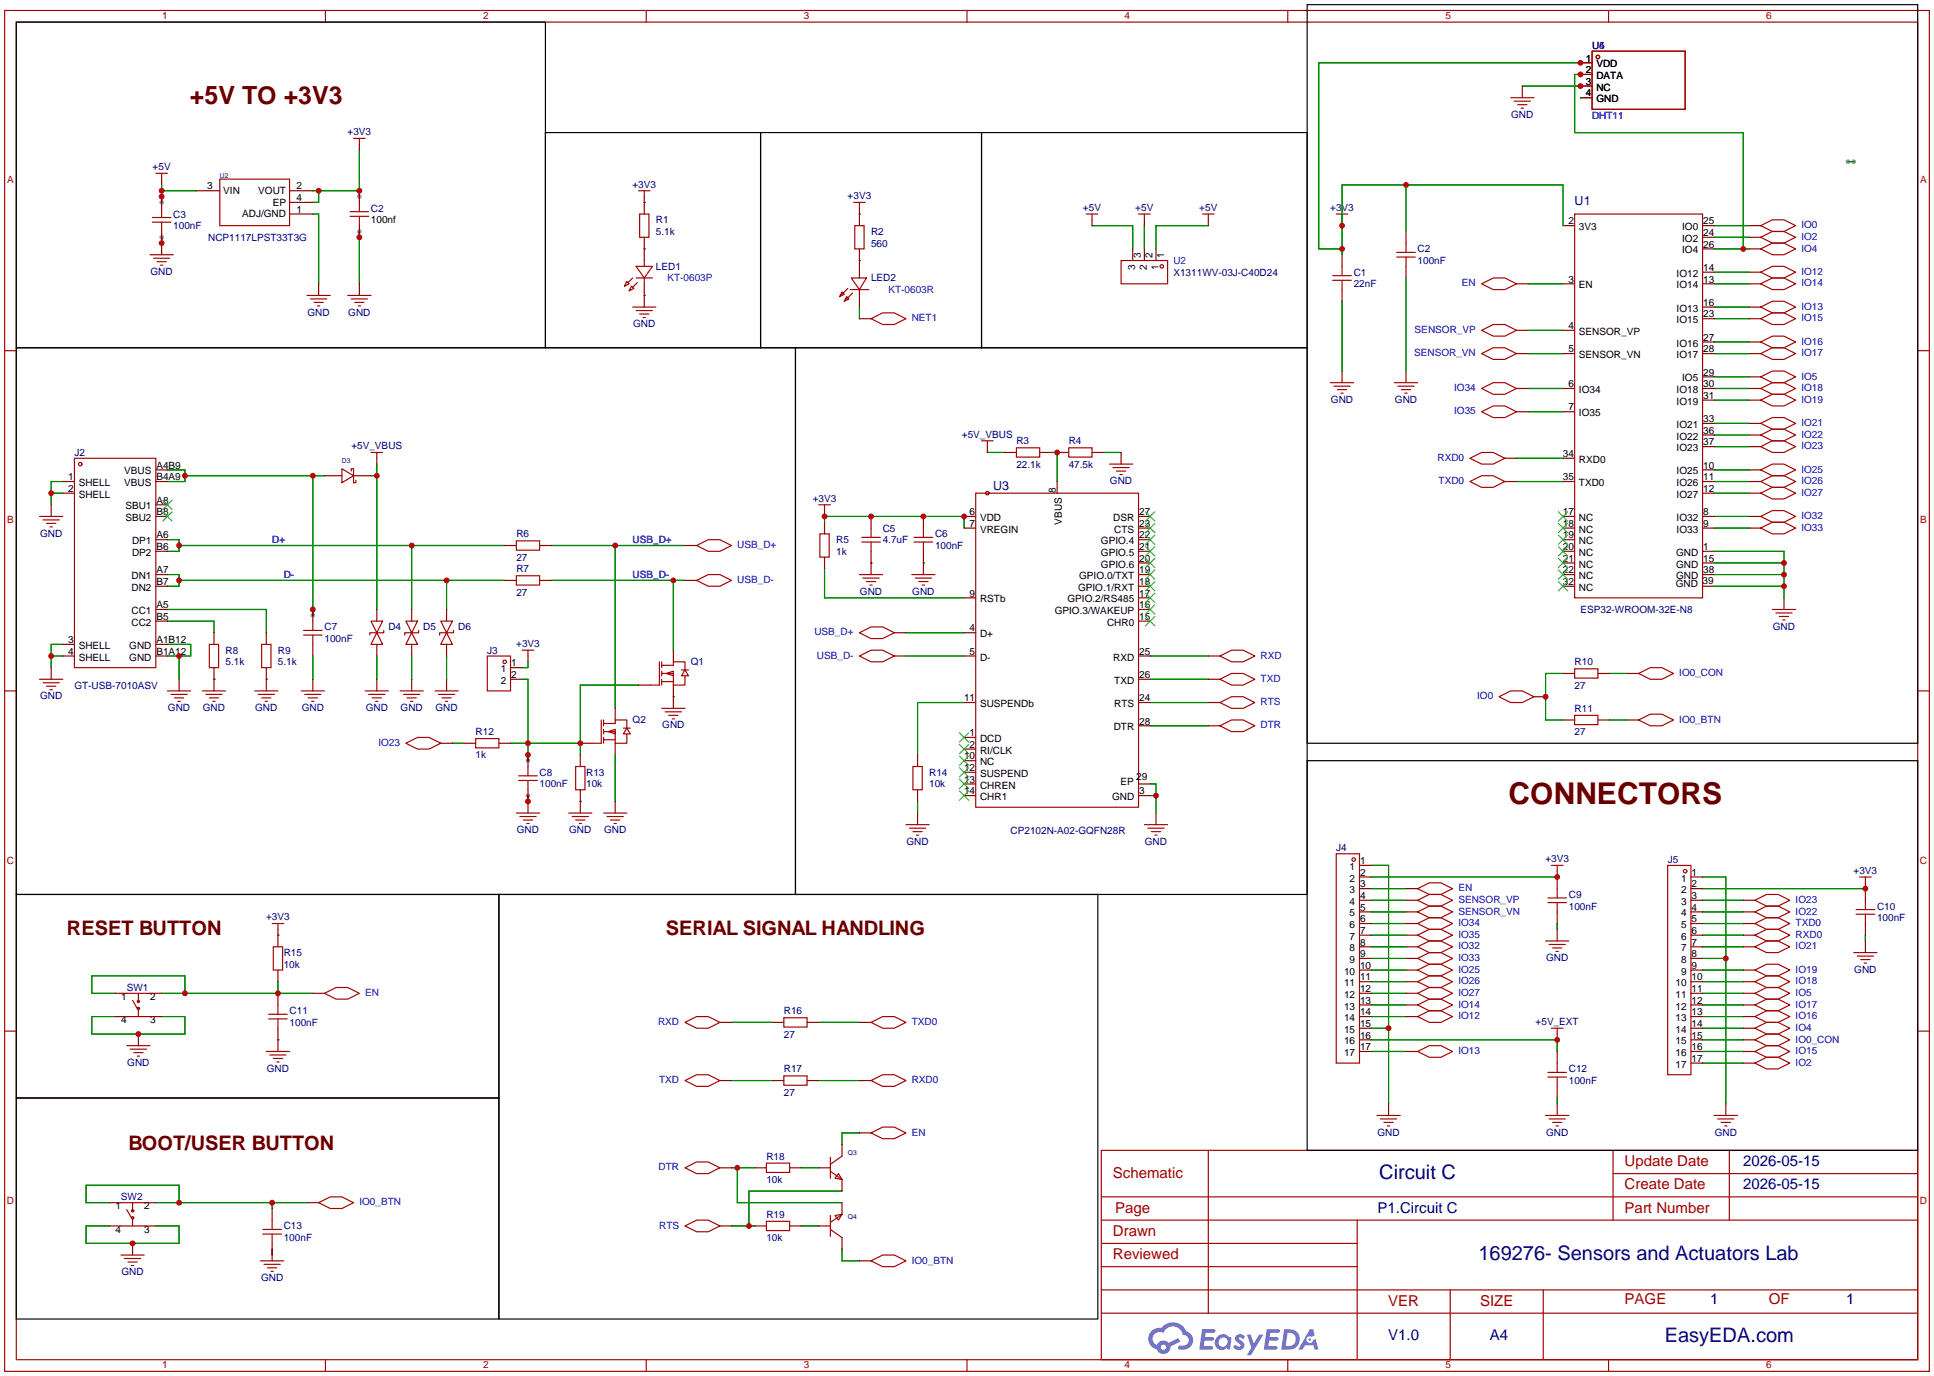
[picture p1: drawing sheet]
<svg xmlns="http://www.w3.org/2000/svg" width="422mm" height="300mm" viewBox="0 0 422 300" stroke-linecap="round" stroke-linejoin="round" font-family="sans-serif">
<defs><g id="words">
<text font-size="6.6" fill="#600" x="329.5" y="175.5">CONNECTORS</text>
<text font-size="5.5" fill="#600" x="41.5" y="22.8">+5V TO +3V3</text>
<g font-size="4.4" fill="#600">
<text x="14.6" y="204.1">RESET BUTTON</text>
<text x="145.5" y="204.1">SERIAL SIGNAL HANDLING</text>
<text x="28.1" y="251.1">BOOT/USER BUTTON</text>
</g>
<g font-size="4.4" fill="#000080">
<text x="301.3" y="257.5">Circuit C</text>
<text x="322.9" y="275.2">169276- Sensors and Actuators Lab</text>
<text x="363.6" y="293">EasyEDA.com</text>
</g>
<g font-size="3.3" fill="#a00000">
<text x="243.1" y="257.2">Schematic</text>
<text x="354.8" y="254.6">Update Date</text>
<text x="354.8" y="259.7">Create Date</text>
<text x="243.1" y="269.9">Drawn</text>
<text x="243.6" y="264.8">Page</text>
<text x="354.8" y="264.8">Part Number</text>
<text x="243.1" y="274.9">Reviewed</text>
<text x="303.2" y="285.1">VER</text>
<text x="323.3" y="285.1">SIZE</text>
<text x="354.8" y="284.8">PAGE</text>
<text x="386.3" y="284.8">OF</text>
</g>
<g font-size="3.3" fill="#000080">
<text x="380.7" y="254.6">2026-05-15</text>
<text x="380.7" y="259.7">2026-05-15</text>
<text x="300.9" y="264.8">P1.Circuit C</text>
<text x="373.5" y="284.8">1</text>
<text x="403.2" y="284.8">1</text>
<text x="303.2" y="292.7">V1.0</text>
<text x="325.4" y="292.7">A4</text>
</g>
<g font-size="2.7" fill="#000080">
<text x="343.9" y="44.8">U1</text>
<text x="216.9" y="107.1">U3</text>
</g>
<g font-size="2.2" fill="#a00000">
<text x="35.4" y="4.1">1</text>
<text x="105.5" y="4.1">2</text>
<text x="175.6" y="4.1">3</text>
<text x="245.6" y="4.1">4</text>
<text x="315.7" y="4.1">5</text>
<text x="385.7" y="4.1">6</text>
<text x="1.6" y="40">A</text>
<text x="419.4" y="40">A</text>
<text x="1.6" y="114.3">B</text>
<text x="419.4" y="114.3">B</text>
<text x="1.5" y="188.6">C</text>
<text x="419.3" y="188.6">C</text>
<text x="1.5" y="262.9">D</text>
<text x="419.3" y="262.9">D</text>
<text x="35.4" y="298.8">1</text>
<text x="105.5" y="298.8">2</text>
<text x="175.6" y="298.8">3</text>
<text x="245.6" y="298.8">4</text>
<text x="315.7" y="298.8">5</text>
<text x="385.7" y="298.8">6</text>
</g>
<g font-size="2.2" fill="#000080">
<text x="347.7" y="10.7">U4</text>
<text x="347.7" y="10.7">U5</text>
<text x="75.9" y="29.5">+3V3</text>
<text x="330.1" y="25.7">GND</text>
<text x="33.3" y="37.2">+5V</text>
<text x="138.1" y="41">+3V3</text>
<text x="37.8" y="47.5">C3</text>
<text x="81" y="46.2">C2</text>
<text x="185.1" y="43.5">+3V3</text>
<text x="236.5" y="46.1">+5V</text>
<text x="248" y="46.1">+5V</text>
<text x="261.9" y="46.1">+5V</text>
<text x="290.5" y="46.1">+3V3</text>
<text x="37.8" y="50">100nF</text>
<text x="45.5" y="52.6">NCP1117LPST33T3G</text>
<text x="143.3" y="48.8">R1</text>
<text x="143.3" y="51.3">5.1k</text>
<text x="190.2" y="51.3">R2</text>
<text x="190.2" y="53.8">560</text>
<text x="143.3" y="58.9">LED1</text>
<text x="309.6" y="55.1">C2</text>
<text x="309.6" y="57.7">100nF</text>
<text x="32.9" y="60">GND</text>
<text x="190.2" y="61.5">LED2</text>
<text x="256.3" y="60.2">X1311WV-03J-C40D24</text>
<text x="295.7" y="60.2">C1</text>
<text x="295.7" y="62.7">22nF</text>
<text x="67.2" y="68.9">GND</text>
<text x="76.1" y="68.9">GND</text>
<text x="138.3" y="71.5">GND</text>
<text x="290.7" y="88">GND</text>
<text x="304.7" y="88">GND</text>
<text x="210.1" y="95.6">+5V_VBUS</text>
<text x="16.3" y="99.6">J2</text>
<text x="76.7" y="98.1">+5V_VBUS</text>
<text x="222" y="97">R3</text>
<text x="233.4" y="97">R4</text>
<text x="222" y="102.1">22.1k</text>
<text x="233.4" y="102.1">47.5k</text>
<text x="242.4" y="105.7">GND</text>
<text x="177.5" y="109.6">+3V3</text>
<text x="8.7" y="117.2">GND</text>
<text x="112.8" y="117.3">R6</text>
<text x="182.6" y="118.6">R5</text>
<text x="192.8" y="116.1">C5</text>
<text x="192.8" y="118.6">4.7uF</text>
<text x="204.2" y="117.3">C6</text>
<text x="204.2" y="119.9">100nF</text>
<text x="112.8" y="122.4">27</text>
<text x="112.8" y="125">R7</text>
<text x="182.6" y="121.2">1k</text>
<text x="112.8" y="130">27</text>
<text x="187.8" y="129.9">GND</text>
<text x="199.2" y="129.9">GND</text>
<text x="70.9" y="137.7">C7</text>
<text x="84.8" y="137.7">D4</text>
<text x="92.5" y="137.7">D5</text>
<text x="100.1" y="137.7">D6</text>
<text x="345.2" y="133.9">ESP32-WROOM-32E-N8</text>
<text x="387.2" y="137.5">GND</text>
<text x="49.3" y="142.7">R8</text>
<text x="60.7" y="142.7">R9</text>
<text x="70.9" y="140.2">100nF</text>
<text x="106.4" y="142.7">J3</text>
<text x="112.7" y="141.3">+3V3</text>
<text x="49.3" y="145.3">5.1k</text>
<text x="60.7" y="145.3">5.1k</text>
<text x="150.9" y="145.3">Q1</text>
<text x="343.9" y="145.3">R10</text>
<text x="8.7" y="152.7">GND</text>
<text x="16.3" y="150.4">GT-USB-7010ASV</text>
<text x="36.7" y="155.3">GND</text>
<text x="44.3" y="155.3">GND</text>
<text x="55.7" y="155.3">GND</text>
<text x="65.9" y="155.3">GND</text>
<text x="79.9" y="155.3">GND</text>
<text x="87.5" y="155.3">GND</text>
<text x="95.1" y="155.3">GND</text>
<text x="343.9" y="150.4">27</text>
<text x="343.9" y="155.4">R11</text>
<text x="103.9" y="160.5">R12</text>
<text x="138.2" y="158">Q2</text>
<text x="144.6" y="159.1">GND</text>
<text x="343.9" y="160.5">27</text>
<text x="103.9" y="165.6">1k</text>
<text x="117.9" y="169.4">C8</text>
<text x="117.9" y="172">100nF</text>
<text x="128" y="169.4">R13</text>
<text x="128" y="172">10k</text>
<text x="202.9" y="169.4">R14</text>
<text x="202.9" y="172">10k</text>
<text x="112.9" y="181.9">GND</text>
<text x="124.3" y="181.9">GND</text>
<text x="131.9" y="181.9">GND</text>
<text x="198" y="184.5">GND</text>
<text x="220.7" y="182.1">CP2102N-A02-GQFN28R</text>
<text x="250" y="184.5">GND</text>
<text x="291.8" y="185.9">J4</text>
<text x="337.5" y="188.3">+3V3</text>
<text x="364.2" y="188.5">J5</text>
<text x="404.8" y="190.8">+3V3</text>
<text x="342.6" y="196.1">C9</text>
<text x="58.1" y="201">+3V3</text>
<text x="342.6" y="198.6">100nF</text>
<text x="410" y="198.6">C10</text>
<text x="410" y="201.2">100nF</text>
<text x="62" y="208.8">R15</text>
<text x="337.7" y="209.9">GND</text>
<text x="62" y="211.3">10k</text>
<text x="405" y="212.4">GND</text>
<text x="27.7" y="216.4">SW1</text>
<text x="63.2" y="221.5">C11</text>
<text x="171.2" y="221.5">R16</text>
<text x="63.2" y="224">100nF</text>
<text x="171.2" y="226.6">27</text>
<text x="335.4" y="223.9">+5V_EXT</text>
<text x="27.8" y="232.7">GND</text>
<text x="58.3" y="234">GND</text>
<text x="171.2" y="234.2">R17</text>
<text x="171.2" y="239.3">27</text>
<text x="342.6" y="234.2">C12</text>
<text x="342.6" y="236.7">100nF</text>
<text x="300.8" y="248">GND</text>
<text x="337.7" y="248">GND</text>
<text x="374.5" y="248">GND</text>
<text x="167.4" y="253.2">R18</text>
<text x="26.4" y="262.1">SW2</text>
<text x="167.4" y="258.3">10k</text>
<text x="62" y="268.5">C13</text>
<text x="167.4" y="265.9">R19</text>
<text x="62" y="271">100nF</text>
<text x="167.4" y="271">10k</text>
<text x="26.5" y="278.5">GND</text>
<text x="57" y="279.7">GND</text>
</g>
<g font-size="2.2">
<text x="346.4" y="13.4">1</text>
<text x="346.4" y="16">2</text>
<text x="348.7" y="14.7">VDD</text>
<text x="348.7" y="17.3">DATA</text>
<text x="346.4" y="18.5">3</text>
<text x="346.4" y="21.1">4</text>
<text x="348.7" y="19.8">NC</text>
<text x="348.7" y="22.3">GND</text>
<text x="45.3" y="41.4">3</text>
<text x="64.8" y="41.4">2</text>
<text x="48.8" y="42.4">VIN</text>
<text x="52.9" y="47.5">ADJ/GND</text>
<text x="56.4" y="42.4">VOUT</text>
<text x="59.6" y="44.9">EP</text>
<text x="64.8" y="46.5">1</text>
<text x="64.8" y="43.9">4</text>
<text x="81" y="48.8">100nf</text>
<text x="342.6" y="49">2</text>
<text x="344.9" y="50.3">3V3</text>
<text x="367.4" y="50.3">IO0</text>
<text x="367.4" y="52.8">IO2</text>
<text x="372" y="49">25</text>
<text x="372" y="51.5">24</text>
<text x="247.9" y="59.1" transform="rotate(-90 247.9 59.1)">3</text>
<text x="249.2" y="56.4" transform="rotate(-90 249.2 56.4)">3</text>
<text x="250.5" y="59.1" transform="rotate(-90 250.5 59.1)">2</text>
<text x="251.7" y="56.4" transform="rotate(-90 251.7 56.4)">2</text>
<text x="253" y="59.1" transform="rotate(-90 253 59.1)">1</text>
<text x="254.3" y="56.4" transform="rotate(-90 254.3 56.4)">1</text>
<text x="367.4" y="55.4">IO4</text>
<text x="372" y="54.1">26</text>
<text x="372" y="59.2">14</text>
<text x="342.6" y="61.7">3</text>
<text x="344.9" y="63">EN</text>
<text x="366.2" y="60.4">IO12</text>
<text x="366.2" y="63">IO14</text>
<text x="372" y="61.7">13</text>
<text x="342.6" y="71.9">4</text>
<text x="366.2" y="70.6">IO15</text>
<text x="366.2" y="68.1">IO13</text>
<text x="372" y="69.3">23</text>
<text x="372" y="66.8">16</text>
<text x="342.6" y="76.9">5</text>
<text x="344.9" y="73.1">SENSOR_VP</text>
<text x="366.2" y="75.7">IO16</text>
<text x="372" y="76.9">28</text>
<text x="372" y="74.4">27</text>
<text x="344.9" y="78.2">SENSOR_VN</text>
<text x="366.2" y="78.2">IO17</text>
<text x="367.4" y="83.3">IO5</text>
<text x="372" y="82">29</text>
<text x="342.6" y="89.6">7</text>
<text x="342.6" y="84.6">6</text>
<text x="344.9" y="85.8">IO34</text>
<text x="366.2" y="88.4">IO19</text>
<text x="366.2" y="85.8">IO18</text>
<text x="372" y="87.1">31</text>
<text x="372" y="84.6">30</text>
<text x="344.9" y="90.9">IO35</text>
<text x="366.2" y="96">IO22</text>
<text x="366.2" y="93.5">IO21</text>
<text x="372" y="94.7">36</text>
<text x="372" y="92.2">33</text>
<text x="341.4" y="99.8">34</text>
<text x="344.9" y="101.1">RXD0</text>
<text x="366.2" y="98.5">IO23</text>
<text x="372" y="97.3">37</text>
<text x="14.9" y="107.4">2</text>
<text x="14.9" y="104.9">1</text>
<text x="17.2" y="106.2">SHELL</text>
<text x="27.1" y="106.2">VBUS</text>
<text x="27.1" y="103.6">VBUS</text>
<text x="34.2" y="104.9">B4A9</text>
<text x="34.2" y="102.3">A4B9</text>
<text x="230.6" y="107.6" transform="rotate(-90 230.6 107.6)">8</text>
<text x="341.4" y="104.9">35</text>
<text x="344.9" y="106.2">TXD0</text>
<text x="366.2" y="106.2">IO26</text>
<text x="366.2" y="103.6">IO25</text>
<text x="372" y="107.4">12</text>
<text x="372" y="104.9">11</text>
<text x="372" y="102.3">10</text>
<text x="17.2" y="108.7">SHELL</text>
<text x="27.4" y="111.2">SBU1</text>
<text x="27.4" y="113.8">SBU2</text>
<text x="34.2" y="110">A8</text>
<text x="34.2" y="112.5">B8</text>
<text x="211.8" y="112.5">6</text>
<text x="214" y="113.8">VDD</text>
<text x="243.1" y="113.8">DSR</text>
<text x="248.8" y="112.5">27</text>
<text x="341.4" y="112.5">17</text>
<text x="344.9" y="113.8">NC</text>
<text x="366.2" y="108.7">IO27</text>
<text x="366.2" y="113.8">IO32</text>
<text x="372" y="112.5">8</text>
<text x="28.8" y="118.9">DP1</text>
<text x="34.2" y="117.6">A6</text>
<text x="211.8" y="115">7</text>
<text x="214" y="116.3">VREGIN</text>
<text x="231.9" y="114.6" transform="rotate(-90 231.9 114.6)">VBUS</text>
<text x="240.4" y="118.9">GPIO.4</text>
<text x="243.4" y="116.3">CTS</text>
<text x="248.8" y="117.6">22</text>
<text x="248.8" y="115">23</text>
<text x="341.4" y="117.6">19</text>
<text x="341.4" y="115">18</text>
<text x="344.9" y="118.9">NC</text>
<text x="344.9" y="116.3">NC</text>
<text x="366.2" y="116.3">IO33</text>
<text x="372" y="115">9</text>
<text x="28.8" y="121.4">DP2</text>
<text x="34.2" y="120.1">B6</text>
<text x="34.2" y="125.2">A7</text>
<text x="240.4" y="123.9">GPIO.6</text>
<text x="240.4" y="121.4">GPIO.5</text>
<text x="248.8" y="125.2">19</text>
<text x="248.8" y="122.7">20</text>
<text x="248.8" y="120.1">21</text>
<text x="341.4" y="125.2">22</text>
<text x="341.4" y="122.7">21</text>
<text x="341.4" y="120.1">20</text>
<text x="344.9" y="123.9">NC</text>
<text x="344.9" y="121.4">NC</text>
<text x="366.1" y="123.9">GND</text>
<text x="366.1" y="121.4">GND</text>
<text x="372" y="125.2">38</text>
<text x="372" y="122.7">15</text>
<text x="372" y="120.1">1</text>
<text x="28.7" y="126.5">DN1</text>
<text x="28.7" y="129">DN2</text>
<text x="34.2" y="127.7">B7</text>
<text x="211.8" y="130.3">9</text>
<text x="214" y="131.6">RSTb</text>
<text x="233.2" y="131.6">GPIO.2/RS485</text>
<text x="235.5" y="129">GPIO.1/RXT</text>
<text x="235.7" y="126.5">GPIO.0/TXT</text>
<text x="248.8" y="130.3">17</text>
<text x="248.8" y="127.7">18</text>
<text x="341.4" y="127.7">32</text>
<text x="344.9" y="129">NC</text>
<text x="344.9" y="126.5">NC</text>
<text x="366" y="128.3">GND</text>
<text x="366.1" y="126.5">GND</text>
<text x="371.9" y="127.5">39</text>
<text x="28.7" y="136.6">CC2</text>
<text x="28.7" y="134.1">CC1</text>
<text x="34.2" y="135.4">B5</text>
<text x="34.2" y="132.8">A5</text>
<text x="211.8" y="137.9">4</text>
<text x="230.4" y="134.1">GPIO.3/WAKEUP</text>
<text x="241.8" y="136.6">CHR0</text>
<text x="248.8" y="135.4">15</text>
<text x="248.8" y="132.8">16</text>
<text x="14.9" y="143">4</text>
<text x="14.9" y="140.4">3</text>
<text x="17.2" y="141.7">SHELL</text>
<text x="28.2" y="141.7">GND</text>
<text x="34.2" y="143">B1A12</text>
<text x="34.2" y="140.4">A1B12</text>
<text x="211.8" y="143">5</text>
<text x="214" y="139.2">D+</text>
<text x="248.8" y="143">25</text>
<text x="17.2" y="144.3">SHELL</text>
<text x="28.2" y="144.3">GND</text>
<text x="109.4" y="146.8">1</text>
<text x="109.4" y="149.3">2</text>
<text x="111.6" y="145.5">1</text>
<text x="111.6" y="148.1">2</text>
<text x="214" y="144.3">D-</text>
<text x="243.1" y="144.3">RXD</text>
<text x="243.4" y="149.3">TXD</text>
<text x="248.8" y="148.1">26</text>
<text x="210.5" y="153.1">11</text>
<text x="214" y="154.4">SUSPENDb</text>
<text x="243.4" y="154.4">RTS</text>
<text x="248.8" y="153.1">24</text>
<text x="211.8" y="160.8">1</text>
<text x="243.2" y="159.5">DTR</text>
<text x="248.8" y="158.2">28</text>
<text x="210.5" y="165.8">10</text>
<text x="211.8" y="163.3">2</text>
<text x="214" y="162">DCD</text>
<text x="214" y="164.6">RI/CLK</text>
<text x="214" y="167.1">NC</text>
<text x="210.5" y="168.4">12</text>
<text x="210.5" y="170.9">13</text>
<text x="210.5" y="173.5">14</text>
<text x="214" y="169.7">SUSPEND</text>
<text x="214" y="172.2">CHREN</text>
<text x="244.8" y="171.4">EP</text>
<text x="248.2" y="170.4">29</text>
<text x="248.8" y="173.5">3</text>
<text x="214" y="174.7">CHR1</text>
<text x="242.9" y="174.7">GND</text>
<text x="294.8" y="190">1</text>
<text x="297.1" y="188.7">1</text>
<text x="297.1" y="191.2">2</text>
<text x="369.4" y="191.2">1</text>
<text x="294.8" y="192.5">2</text>
<text x="294.8" y="195.1">3</text>
<text x="294.8" y="197.6">4</text>
<text x="297.1" y="193.8">3</text>
<text x="297.1" y="196.3">4</text>
<text x="367.2" y="192.5">1</text>
<text x="367.2" y="195.1">2</text>
<text x="367.2" y="197.6">3</text>
<text x="369.4" y="193.8">2</text>
<text x="369.4" y="196.3">3</text>
<text x="294.8" y="200.1">5</text>
<text x="294.8" y="202.7">6</text>
<text x="297.1" y="198.9">5</text>
<text x="297.1" y="201.4">6</text>
<text x="297.1" y="203.9">7</text>
<text x="367.2" y="200.1">4</text>
<text x="367.2" y="202.7">5</text>
<text x="369.4" y="198.9">4</text>
<text x="369.4" y="201.4">5</text>
<text x="369.4" y="203.9">6</text>
<text x="294.8" y="205.2">7</text>
<text x="294.8" y="207.8">8</text>
<text x="297.1" y="206.5">8</text>
<text x="297.1" y="209">9</text>
<text x="367.2" y="205.2">6</text>
<text x="367.2" y="207.8">7</text>
<text x="369.4" y="206.5">7</text>
<text x="369.4" y="209">8</text>
<text x="293.6" y="212.8">10</text>
<text x="293.6" y="215.4">11</text>
<text x="294.8" y="210.3">9</text>
<text x="297.1" y="211.6">10</text>
<text x="297.1" y="214.1">11</text>
<text x="365.9" y="215.4">10</text>
<text x="367.2" y="210.3">8</text>
<text x="367.2" y="212.8">9</text>
<text x="369.4" y="211.6">9</text>
<text x="369.4" y="214.1">10</text>
<text x="26.5" y="218.4">1</text>
<text x="32.8" y="218.4">2</text>
<text x="293.6" y="217.9">12</text>
<text x="293.6" y="220.5">13</text>
<text x="297.1" y="216.6">12</text>
<text x="297.1" y="219.2">13</text>
<text x="297.1" y="221.7">14</text>
<text x="365.9" y="217.9">11</text>
<text x="365.9" y="220.5">12</text>
<text x="369.4" y="216.6">11</text>
<text x="369.4" y="219.2">12</text>
<text x="369.4" y="221.7">13</text>
<text x="26.5" y="223.4">4</text>
<text x="32.8" y="223.4">3</text>
<text x="293.6" y="223">14</text>
<text x="293.6" y="225.5">15</text>
<text x="297.1" y="224.3">15</text>
<text x="297.1" y="226.8">16</text>
<text x="365.9" y="223">13</text>
<text x="365.9" y="225.5">14</text>
<text x="369.4" y="224.3">14</text>
<text x="369.4" y="226.8">15</text>
<text x="293.6" y="228.1">16</text>
<text x="293.6" y="230.6">17</text>
<text x="297.1" y="229.3">17</text>
<text x="365.9" y="228.1">15</text>
<text x="365.9" y="230.6">16</text>
<text x="365.9" y="233.2">17</text>
<text x="369.4" y="229.3">16</text>
<text x="369.4" y="231.9">17</text>
<text x="25.2" y="269.2">4</text>
<text x="25.2" y="264.1">1</text>
<text x="31.5" y="269.2">3</text>
<text x="31.5" y="264.1">2</text>
</g>
<g font-size="2.2" fill="#00f">
<text x="347.7" y="25.9">DHT11</text>
<text x="393.4" y="49.9">IO0</text>
<text x="393.4" y="52.4">IO2</text>
<text x="393.4" y="54.9">IO4</text>
<text x="319.3" y="62.6">EN</text>
<text x="393.4" y="62.6">IO14</text>
<text x="393.4" y="60">IO12</text>
<text x="199.1" y="70.2">NET1</text>
<text x="393.4" y="70.2">IO15</text>
<text x="393.4" y="67.6">IO13</text>
<text x="308.9" y="77.8">SENSOR_VN</text>
<text x="309" y="72.7">SENSOR_VP</text>
<text x="393.4" y="77.8">IO17</text>
<text x="393.4" y="75.3">IO16</text>
<text x="393.4" y="82.9">IO5</text>
<text x="317.6" y="85.4">IO34</text>
<text x="393.4" y="88">IO19</text>
<text x="393.4" y="85.4">IO18</text>
<text x="317.6" y="90.5">IO35</text>
<text x="393.4" y="95.6">IO22</text>
<text x="393.4" y="93">IO21</text>
<text x="314" y="100.7">RXD0</text>
<text x="393.4" y="98.1">IO23</text>
<text x="314.2" y="105.7">TXD0</text>
<text x="393.4" y="105.7">IO26</text>
<text x="393.4" y="103.2">IO25</text>
<text x="393.4" y="113.4">IO32</text>
<text x="393.4" y="108.3">IO27</text>
<text x="59.4" y="118.6">D+</text>
<text x="138.2" y="118.6">USB_D+</text>
<text x="161" y="119.7">USB_D+</text>
<text x="393.4" y="115.9">IO33</text>
<text x="62" y="126.2">D-</text>
<text x="138.2" y="126.2">USB_D-</text>
<text x="161" y="127.3">USB_D-</text>
<text x="177.9" y="138.8">USB_D+</text>
<text x="178.4" y="143.8">USB_D-</text>
<text x="275.3" y="143.8">RXD</text>
<text x="275.3" y="148.9">TXD</text>
<text x="366.8" y="147.7">IO0_CON</text>
<text x="275.3" y="154">RTS</text>
<text x="322.6" y="152.7">IO0</text>
<text x="275.3" y="159.1">DTR</text>
<text x="366.8" y="157.8">IO0_BTN</text>
<text x="82.6" y="162.9">IO23</text>
<text x="318.5" y="194.6">EN</text>
<text x="318.5" y="197.2">SENSOR_VP</text>
<text x="392.2" y="197.2">IO23</text>
<text x="318.5" y="199.7">SENSOR_VN</text>
<text x="318.5" y="202.3">IO34</text>
<text x="392.2" y="199.7">IO22</text>
<text x="392.2" y="202.3">TXD0</text>
<text x="318.5" y="204.8">IO35</text>
<text x="318.5" y="209.9">IO33</text>
<text x="318.5" y="207.3">IO32</text>
<text x="392.2" y="207.3">IO21</text>
<text x="392.2" y="204.8">RXD0</text>
<text x="318.5" y="212.4">IO25</text>
<text x="318.5" y="215">IO26</text>
<text x="392.2" y="215">IO18</text>
<text x="392.2" y="212.4">IO19</text>
<text x="79.8" y="217.5">EN</text>
<text x="318.5" y="217.5">IO27</text>
<text x="318.5" y="220">IO14</text>
<text x="392.2" y="217.5">IO5</text>
<text x="392.2" y="220">IO17</text>
<text x="143.7" y="223.9">RXD</text>
<text x="199.1" y="223.9">TXD0</text>
<text x="318.5" y="222.6">IO12</text>
<text x="392.2" y="225.1">IO4</text>
<text x="392.2" y="222.6">IO16</text>
<text x="392.2" y="227.7">IO0_CON</text>
<text x="318.5" y="230.2">IO13</text>
<text x="392.2" y="232.7">IO2</text>
<text x="392.2" y="230.2">IO15</text>
<text x="144" y="236.6">TXD</text>
<text x="199.1" y="236.6">RXD0</text>
<text x="199.1" y="248">EN</text>
<text x="143.8" y="255.6">DTR</text>
<text x="78.5" y="263.2">IO0_BTN</text>
<text x="144" y="268.3">RTS</text>
<text x="199.1" y="275.9">IO0_BTN</text>
</g>
<g font-size="2.2" fill="#03f">
<text x="256.3" y="57.7">U2</text>
<text x="145.8" y="61.5">KT-0603P</text>
<text x="194.1" y="64">KT-0603R</text>
</g>
<g font-size="1.5" fill="#000080">
<text x="48" y="38.8">U2</text>
<text x="74.7" y="101">D3</text>
<text x="185.2" y="252.1">Q3</text>
<text x="185.2" y="266.1">Q4</text>
</g>
</g></defs>
<g fill="#999">
<circle cx="78.5" cy="42.9" r=".51"/>
<circle cx="35.3" cy="44.2" r=".51"/>
<circle cx="115.3" cy="173.7" r=".51"/>
<circle cx="115.3" cy="166.1" r=".51"/>
<circle cx="35.3" cy="51.8" r=".51"/>
<circle cx="78.5" cy="50.5" r=".51"/>
<circle cx="68.3" cy="134.4" r=".51"/>
<circle cx="404.9" cy="35.3" r=".51"/>
<circle cx="403.6" cy="35.3" r=".51"/>
</g>
<g fill="none" stroke="#a10000" stroke-width=".25">
<path d="M1 2.3h420.4v297.2h-420.4zM3.6 4.8h415.2v292.1h-415.2zM71.1 2.3v2.5M141.1 2.3v2.5M211.2 2.3v2.5M281.3 2.3v2.5M351.3 2.3v2.5M1 76.6h2.6M418.8 76.6h2.6M1 150.9h2.6M418.8 150.9h2.6M1 225.2h2.6"/>
<path d="M418.8 225.2h2.6M240.5 251.2h178.3v45.7h-178.3zM263.9 251.2v35.6M352.3 251.2v15.2M352.3 256.3h66.5M377.7 251.2v15.2M240.5 271.5h55.9M240.5 266.4h178.3M240.5 276.6h55.9M240.5 261.4h178.3M296.4 266.4v30.5M71.1 296.9v2.6"/>
<path d="M141.1 296.9v2.6M211.2 296.9v2.6M240.5 286.8h178.3M240.5 281.7h178.3M281.3 296.9v2.6M316.7 281.7v15.2M337.1 281.7v15.2M351.3 296.9v2.6"/>
</g>
<g fill="#5487ff">
<path d="M270.1 291.6a1.3 1.3 0 0 1 1.8 .3l-.4 .6a.54 .54 0 0 0-.9-.2l.1 .2a1.28 1.28 0 0 1 .8 2 1.53 1.53 0 0 1-2.2-.3l.5-.6 .8 .5a.31 .31 0 0 0 .4-.3 .31 .31 0 0 0-.3-.4 1.12 1.12 0 0 1-.6-1.8z"/>
<path d="M272.3 291.4h.9l.6 2 1.2-2h.9l-2.7 4.6h-.9l1-1.7z"/>
<path d="M262.6 290.3h2.2a.46 .46 0 0 1 .5 0 .46 .46 0 0 1 .1 .6l-.3 .1-1.8 .1-.1 .9h1.6a.4 .4 0 0 1 .4 .4 .4 .4 0 0 1-.4 .4h-1.7l-.2 1.2h1.4a.46 .46 0 0 1 .5 0 .46 .46 0 0 1 .1 .5l-.4 .2h-2.6z"/>
<path d="M276.7 290.3h2.2a.47 .47 0 0 1 .5 0 .47 .47 0 0 1 .1 .6l-.3 .1-1.8 .1-.1 .9h1.6a.4 .4 0 0 1 .4 .4 .4 .4 0 0 1-.4 .4h-1.7l-.2 1.2h1.4a.46 .46 0 0 1 .5 0 .46 .46 0 0 1 .1 .5l-.3 .2h-2.7z"/>
<path d="M286.1 290.3h.7l.3 1.3-.6 .4a.75 .75 0 0 0-1.1 .3 .75 .75 0 0 0 .5 1 .75 .75 0 0 0 .9-.7l.5-.2 .7 2.3h-.9l-.2-.9h-1.9l-.5 .9h-1z"/>
<path d="M280.5 290.3l-.7 4.4h1.5a2.27 2.27 0 0 0 2.6-2.2 2.27 2.27 0 0 0-2.7-2.2zM281.2 291a1.5 1.5 0 0 1 1.8 1.6 1.5 1.5 0 0 1-1.9 1.4h-.3z"/>
<path d="M265.9 291.9a1.6 1.6 0 0 0-.3 2.3 1.6 1.6 0 0 0 2.3 .2l.8 .3 .3-2.4-.2-.3-.5-.1a1.58 1.58 0 0 0-2.4 0zM266.5 292.4a.98 .98 0 0 1 1.6 .4 .98 .98 0 0 1-1.1 1.3 .94 .94 0 0 1-.9-.7 .94 .94 0 0 1 .4-1z"/>
<path d="M251.5 290.7a2.37 2.37 0 0 0 1.2 4 1.54 1.54 0 0 0 1.7 1 1.54 1.54 0 0 0 1.2-1.6l2.2-1.1-.5-.8-2 1a1.57 1.57 0 0 0-2.6 .5 1.5 1.5 0 0 1-.8-2.1 1.5 1.5 0 0 1 2.2-.5 2.23 2.23 0 0 1 2.3-1.4 2.23 2.23 0 0 1 2 1.8 1.16 1.16 0 0 1 1.2 1.1 1.16 1.16 0 0 1-1.1 1.2h-.7a.47 .47 0 0 0-.5 .4 .47 .47 0 0 0 .4 .5 2.17 2.17 0 0 0 2.5-.9 2.17 2.17 0 0 0-.3-2.7l-.8-.4a3.2 3.2 0 0 0-5.5-.7l-1.1 .1zM253.5 294.2a.6 .6 0 0 1 1.2 0 .6 .6 0 0 1-1.2 0z"/>
<circle cx="286.1" cy="292.5" r=".28"/>
</g>
<g fill="none" stroke="#008700" stroke-width=".25">
<path d="M332.5 18.8h12.7M345.2 13.7h-57.2v40.7h5.1M345.2 16.3h-1.3v12.7h36.8v25.4M78.5 32.8v10.1M345.2 21.3h.1M403.6 35.3h1.3M35.3 41.7h7.6M35.3 40.4v3.8M35.3 51.8v1.3M68.3 46.7h1.3v15.3M68.3 41.7h10.2M69.6 41.7v2.5h-1.3"/>
<path d="M78.5 50.5v11.5M140.7 54.4h.1M140.7 44.2h.1M187.7 56.9h.1M187.7 46.7h.1M238.5 49.3h8.9v5.1M249.9 49.3v5.1M263.9 49.3h-11.4v5.1M307.1 40.4v10.1M341.4 49.3v-8.9h-48.3v15.2M374.4 49.3h7.6M374.4 54.4h7.6"/>
<path d="M374.4 51.8h7.6M374.4 59.4h7.6M140.7 64.5h.1M187.7 67.1v2.5M293.1 65.8v15.2M307.1 60.7v20.3M333.8 77.2h7.6M333.8 72.1h7.6M333.8 62h7.6M374.4 77.2h7.6M374.4 62h7.6M374.4 74.7h7.6"/>
<path d="M374.4 69.6h7.6M374.4 67.1h7.6M215.6 98.8h3.9M229.6 98.8h1.3v6.4M241 98.8h3.9M333.8 89.9h7.6M333.8 84.8h7.6M374.4 84.8h7.6M374.4 87.4h7.6M374.4 82.3h7.6M374.4 97.5h7.6M374.4 95h7.6"/>
<path d="M374.4 92.5h7.6M11.2 107.7h2.5M13.7 105.2h-2.5v5M36.6 102.6h3.8v2.6h-3.8M36.6 117.9h2.5v2.5h-2.5M39.1 119.1h71.1M40.4 103.9h30.5M68.3 103.9v30.5M81 103.9h1.3M82.3 101.3v31.8M89.9 119.1v14M120.4 119.1h29.2"/>
<path d="M134.4 119.1v35.6M180.1 114v-1.2h30.5v2.5M331.2 105.2h10.2M331.2 100.1h10.2M374.4 112.8h7.6M374.4 107.7h7.6M374.4 105.2h7.6M374.4 115.3h7.6M374.4 102.6h7.6M36.6 125.5h2.5v2.5h-2.5M36.6 135.6h10.1v2.6M36.6 133.1h21.6v5.1"/>
<path d="M39.1 126.7h71.1M97.5 126.7v6.4M120.4 126.7h29.2M147.1 126.7v15.3M180.1 124.2v6.4h30.5M190.2 122.9h.1M197.9 138.2h12.7M201.7 122.9h.1M374.4 128h15.2M374.4 125.5h15.2M374.4 120.4h15.2v10.2M374.4 122.9h15.2"/>
<path d="M11.2 143.3h2.5M13.7 140.7h-2.5v5.1M36.6 140.7h5.1v2.6h-5.1M39.1 143.3v5M46.7 148.3h.1M58.2 148.3h.1M68.3 143.3v5M82.3 143.3v5M89.9 143.3v5M97.5 143.3v5M114 148.3h1.3v17.8M115.3 144.5v1.3h-1.3"/>
<path d="M139.4 149.6h-12.7v15.2M147.1 152.1h.1M197.9 143.3h12.7M210.6 153.4h-10.2v11.4M251.2 148.3h12.7M251.2 153.4h12.7M251.2 143.3h12.7M251.2 158.5h12.7M341.4 147.1h-3.8v10.1h3.8M351.5 157.2h3.8M351.5 147.1h3.8M98.8 162.3h2.5"/>
<path d="M111.5 162.3h15.2M115.3 173.7v1.3M126.7 175h.1M134.4 164.8v10.2M200.4 175v2.5M251.2 171.2h1.3v6.3M251.2 173.7h1.3M299.5 194.1h7.6M299.5 196.6h7.6M299.5 199.1h7.6M299.5 191.5h40.6M299.5 189h3.8v52"/>
<path d="M371.9 194.1h35.5M371.9 196.6h8.8M371.9 199.1h8.8M371.9 191.5h5v49.5M25.1 216.9h-5v-3.8h20.3v3.8M35.3 216.9h33M60.7 204.2h.1M60.7 214.4v2.5M299.5 216.9h7.6M299.5 214.4h7.6M299.5 211.8h7.6M299.5 219.5h7.6"/>
<path d="M299.5 201.7h7.6M299.5 204.2h7.6M299.5 209.3h7.6M299.5 206.8h7.6M340.1 201.7v1.2M371.9 216.9h8.8M371.9 214.4h8.8M371.9 211.8h8.8M371.9 219.5h8.8M371.9 201.7h8.8M371.9 204.2h8.8M371.9 209.3h5"/>
<path d="M371.9 206.8h8.8M407.4 204.2v1.3M25.1 222h-5v3.8h20.3v-3.8h-5.1M60.7 227.1h.1M159.8 223.3h8.9M159.8 236h8.9M178.8 223.3h8.9M178.8 236h8.9M299.5 222h7.6M299.5 224.5h3.8M299.5 227.1h40.6v2.5M299.5 229.6h7.6"/>
<path d="M340.1 239.8v1.2M371.9 222h8.8M371.9 224.5h8.8M371.9 227.1h8.8M371.9 232.2h8.8M371.9 229.6h8.8M159.8 255h5M161 255v7.6h22.9M175 255h3.8M187.7 247.4h-3.8v2.5M23.9 267.7h-5.1v3.8h20.3v-3.8h-5.1M23.9 262.6h-5.1v-3.8h20.3v3.8"/>
<path d="M34 262.6h33.1M59.4 262.6v1.3M59.4 272.8v1.3M159.8 267.7h5M175 267.7h3.8M183.9 272.8v2.5h3.8M183.9 260.1h-20.3v7.6"/>
</g>
<path d="M3.6 4.8h115.5v71.1h-115.5zM285.5 1h133.3v161.3h-133.3zM119.1 29h47v46.9h-47zM166.1 29h48.3v46.9h-48.3zM214.4 29h71.1v46.9h-71.1zM3.6 75.9h170.1v119.4h-170.1zM173.7 75.9h111.8v119.4h-111.8zM285.5 166.1h133.3v85.1h-133.3zM3.6 195.3h105.4v44.5h-105.4zM109 195.3h130.8v92.7h-130.8zM3.6 239.8h105.4v48.2h-105.4z" fill="none" stroke="#000" stroke-width=".25"/>
<g fill="none" stroke="#a10000" stroke-width=".25">
<path d="M347.7 11.2h20.3v12.7h-20.3zM34 37.8h2.6M35.3 37.8v1.3M48 39.1h15.2v10.2h-15.2zM77.2 30.2h2.6M78.5 30.2v1.3M329.9 21.3h5.1M330.7 22.1h3.6M331.5 22.9h2M332.2 23.6h.5M32.8 55.6h5M33.3 47.5h4"/>
<path d="M33.3 48.5h4M33.5 56.4h3.6M34.3 57.2h2M35.1 57.9h.5M35.3 45.5v2M35.3 48.5v2M76.5 46.2h4M76.5 47.2h4M78.5 44.2v2M78.5 47.2v2.1M138.9 58.2h3.6l-1.8 2.5zM139.4 41.7h2.6"/>
<path d="M139.7 46.7h2v5.1h-2zM140.7 41.7v1.2M140.7 56.9v1.3M186.4 44.2h2.6M186.7 49.3h2v5.1h-2zM187.7 44.2v1.3M237.2 46.7h2.6M238.5 46.7v1.3M244.9 56.9h10.1v5.1h-10.1zM248.7 46.7h2.5M249.9 46.7v1.3M262.6 46.7h2.6"/>
<path d="M263.9 46.7v1.3M291.8 46.7h2.6M293.1 46.7v1.3M293.1 58.2v2M305.1 55.1h4M305.1 56.1h4M307.1 53.1v2M307.1 56.1v2.1M343.9 46.7h28v83.9h-28zM384.6 49.3l2.5-1.3h2.5l2.6 1.3-2.6 1.2h-2.5zM384.6 59.4l2.5-1.2h2.5l2.6 1.2-2.6 1.3h-2.5zM384.6 54.4l2.5-1.3h2.5l2.6 1.3-2.6 1.2h-2.5z"/>
<path d="M384.6 51.8l2.5-1.3h2.5l2.6 1.3-2.6 1.3h-2.5zM67.1 64.5h5M67.8 65.3h3.6M68.6 66h2M69.3 66.8h.5M75.9 64.5h5.1M76.7 65.3h3.6M77.5 66h2M78.2 66.8h.5M136.9 61.5l.5 .5-1 .5zM137.9 62.5l.5 .5-1 .5zM138.2 60.7l-1 1"/>
<path d="M138.2 67.1h5.1M138.9 60.7h3.6M138.9 67.8h3.6M139.2 61.7l-1 1M139.7 68.6h2M140.5 69.3h.5M140.7 60.7v1.3M183.9 63.8l.5 .5-1 .5zM184.9 64.8l.5 .5-1 .5zM185.2 63l-1.8 1.8M185.7 63.2h4M185.9 60.7h3.3l-1.5 2.5z"/>
<path d="M186.2 64l-1.8 1.8M190.2 69.6l2.6-1.3h2.5l2.6 1.3-2.6 1.3h-2.5zM291.1 61.2h4M291.1 60.2h4M293.1 61.2v2M323.6 77.2l2.5-1.3h2.6l2.5 1.3-2.5 1.3h-2.6zM323.6 72.1l2.5-1.2h2.6l2.5 1.2-2.5 1.3h-2.6zM323.6 62l2.5-1.3h2.6l2.5 1.3-2.5 1.2h-2.6zM384.6 77.2l2.5-1.3h2.5l2.6 1.3-2.6 1.3h-2.5zM384.6 74.7l2.5-1.3h2.5l2.6 1.3-2.6 1.2h-2.5zM384.6 69.6l2.5-1.3h2.5l2.6 1.3-2.6 1.3h-2.5zM384.6 62l2.5-1.3h2.5l2.6 1.3-2.6 1.2h-2.5z"/>
<path d="M384.6 67.1l2.5-1.3h2.5l2.6 1.3-2.6 1.2h-2.5zM81 98.8h2.6M82.3 98.8v1.3M214.4 96.3h2.5M215.6 96.3v1.2M222 97.8h5.1v2h-5.1zM233.4 97.8h5.1v2h-5.1zM290.6 83.6h5.1M291.3 84.3h3.6M292.1 85.1h2M292.9 85.9h.5M304.5 83.6h5.1"/>
<path d="M305.3 84.3h3.6M306.1 85.1h2M306.8 85.9h.5M323.6 89.9l2.5-1.3h2.6l2.5 1.3-2.5 1.3h-2.6zM323.6 84.8l2.5-1.2h2.6l2.5 1.2-2.5 1.3h-2.6zM384.6 97.5l2.5-1.2h2.5l2.6 1.2-2.6 1.3h-2.5zM384.6 95l2.5-1.3h2.5l2.6 1.3-2.6 1.3h-2.5zM384.6 92.5l2.5-1.3h2.5l2.6 1.3-2.6 1.2h-2.5zM384.6 87.4l2.5-1.3h2.5l2.6 1.3-2.6 1.2h-2.5zM384.6 84.8l2.5-1.2h2.5l2.6 1.2-2.6 1.3h-2.5zM384.6 82.3l2.5-1.3h2.5l2.6 1.3-2.6 1.3h-2.5zM8.6 112.8h5.1"/>
<path d="M9.4 113.5h3.6M10.2 114.3h2M10.9 115.1h.5M16.3 100.1h17.7v45.7h-17.7zM74.7 102.4l2.5 1.5-2.5 1.5zM76.7 102.9v-.5h.5v3h.5v-.5M112.8 118.1h5.1v2h-5.1zM152.1 119.1l2.6-1.2h2.5l2.6 1.2-2.6 1.3h-2.5zM178.8 110.2h2.6M179.1 116.6h2v5.1h-2zM180.1 110.2v1.3M188.2 117.3h4.1"/>
<path d="M188.2 118.4h4.1M190.2 115.3v2M190.2 118.4v2M199.6 117.3h4.1M199.6 118.4h4.1M201.7 115.3v2M201.7 118.4v2M213.1 107.7h35.6v68.6h-35.6zM242.3 101.3h5.1M243.1 102.1h3.5M243.8 102.9h2.1M244.6 103.6h.5"/>
<path d="M321.1 105.2l2.5-1.3h2.5l2.6 1.3-2.6 1.2h-2.5zM321.1 100.1l2.5-1.3h2.5l2.6 1.3-2.6 1.2h-2.5zM384.6 115.3l2.5-1.3h2.5l2.6 1.3-2.6 1.3h-2.5zM384.6 112.8l2.5-1.3h2.5l2.6 1.3-2.6 1.2h-2.5zM384.6 107.7l2.5-1.3h2.5l2.6 1.3-2.6 1.3h-2.5zM384.6 105.2l2.5-1.3h2.5l2.6 1.3-2.6 1.2h-2.5zM384.6 102.6l2.5-1.3h2.5l2.6 1.3-2.6 1.3h-2.5zM66.3 137.7h4.1M66.3 138.7h4.1M68.3 135.6v2.1M68.3 138.7v2M81 135.6h2.6l-1.3 2.6z"/>
<path d="M82.3 138.2l1.3 2.5h-2.6zM83.8 137.7v.5h-3v.5M88.6 135.6h2.6l-1.3 2.6zM89.9 138.2l1.3 2.5h-2.6zM91.4 137.7v.5h-3v.5M96.3 135.6h2.5l-1.3 2.6zM97.5 138.2l1.3 2.5h-2.5zM99.1 137.7v.5h-3.1v.5M112.8 125.7h5.1v2.1h-5.1zM152.1 126.7l2.6-1.2h2.5l2.6 1.2-2.6 1.3h-2.5zM187.7 138.2l2.5-1.3h2.6l2.5 1.3-2.5 1.2h-2.6zM187.7 125.5h5.1"/>
<path d="M188.5 126.2h3.5M189.2 127h2.1M190 127.8h.5M199.1 125.5h5.1M199.9 126.2h3.6M200.7 127h2M201.4 127.8h.5M387.1 133.1h5.1M387.9 133.9h3.5M388.6 134.6h2.1M389.4 135.4h.5M8.6 148.3h5.1"/>
<path d="M9.4 149.1h3.6M10.2 149.9h2M10.9 150.6h.5M36.6 150.9h5.1M37.3 151.6h3.6M38.1 152.4h2M38.9 153.2h.5M44.2 150.9h5.1M45 151.6h3.5M45.7 140.7h2.1v5.1h-2.1zM45.7 152.4h2.1M46.5 153.2h.5"/>
<path d="M55.6 150.9h5.1M56.4 151.6h3.5M57.1 140.7h2.1v5.1h-2.1zM57.1 152.4h2.1M57.9 153.2h.5M65.8 150.9h5.1M66.5 151.6h3.6M67.3 152.4h2M68.1 153.2h.5M79.8 150.9h5M80.5 151.6h3.6M81.3 152.4h2"/>
<path d="M82 153.2h.5M87.4 150.9h5.1M88.1 151.6h3.6M88.9 152.4h2M89.7 153.2h.5M95 150.9h5.1M95.8 151.6h3.5M96.5 152.4h2.1M97.3 153.2h.5M106.4 143.3h5.1v7.6h-5.1zM114 142h2.6M115.3 142v1.3"/>
<path d="M131.3 157.2v5.1h-2M131.8 159.8h2.6v2.5h2.5v-2M131.8 158h2.6v-.8h2.5v1.8M131.8 157.2v1.3M131.8 159.3v1M132.8 159.8l1.6-.5v1zM136.1 159h1.6M136.9 159l.8 1.3h-1.6zM144 144.5v5.1h-2M144.5 147.1h2.6v2.5h2.5v-2M144.5 145.3h2.6v-.8h2.5v1.8M144.5 148.8h2.6"/>
<path d="M144.5 144.5v1.3M144.5 146.6v1M144.5 148.3v1.3M144.5 154.7h5.1M145.3 155.4h3.5M145.5 147.1l1.6-.5v1zM146 156.2h2.1M146.8 157h.5M148.8 146.3h1.6M149.6 146.3l.8 1.3h-1.6zM187.7 143.3l2.5-1.3h2.6l2.5 1.3-2.5 1.2h-2.6zM266.4 143.3l2.6-1.3h2.5l2.6 1.3-2.6 1.2h-2.5z"/>
<path d="M266.4 153.4l2.6-1.3h2.5l2.6 1.3-2.6 1.3h-2.5zM266.4 148.3l2.6-1.2h2.5l2.6 1.2-2.6 1.3h-2.5zM266.4 158.5l2.6-1.3h2.5l2.6 1.3-2.6 1.3h-2.5zM327.4 152.1l2.5-1.2h2.6l2.5 1.2-2.5 1.3h-2.6zM343.9 146.1h5.1v2h-5.1zM343.9 156.2h5.1v2h-5.1zM357.9 157.2l2.5-1.2h2.6l2.5 1.2-2.5 1.3h-2.6zM357.9 147.1l2.5-1.3h2.6l2.5 1.3-2.5 1.2h-2.6zM88.6 162.3l2.6-1.3h2.5l2.6 1.3-2.6 1.3h-2.5zM103.9 161.3h5.1v2h-5.1zM112.8 177.5h5.1M113.3 169.4h4"/>
<path d="M113.3 170.4h4M113.5 178.3h3.6M114.3 179.1h2M115.1 179.8h.5M115.3 167.4v2M115.3 170.4v2.1M124.2 177.5h5.1M125 178.3h3.5M125.7 167.4h2.1v5.1h-2.1zM125.7 179.1h2.1M126.5 179.8h.5M131.8 161.5h2.6"/>
<path d="M131.8 161v1.3M131.8 177.5h5.1M132.6 178.3h3.5M133.3 179.1h2.1M134.1 179.8h.5M199.4 167.4h2v5.1h-2zM197.9 180.1h5M198.6 180.8h3.6M199.4 181.6h2M200.2 182.4h.5M249.9 180.1h5.1M250.7 180.8h3.6"/>
<path d="M251.5 181.6h2M252.2 182.4h.5M291.8 186.4h5.1v45.8h-5.1zM309.6 194.1l2.6-1.3h2.5l2.5 1.3-2.5 1.2h-2.5zM309.6 196.6l2.6-1.3h2.5l2.5 1.3-2.5 1.3h-2.5zM309.6 199.1l2.6-1.2h2.5l2.5 1.2-2.5 1.3h-2.5zM338.1 196.1h4M338.1 197.1h4M338.8 189h2.6M340.1 189v1.2M340.1 194.1v2M340.1 197.1v2"/>
<path d="M364.2 189h5.1v45.7h-5.1zM383.3 199.1l2.5-1.2h2.6l2.5 1.2-2.5 1.3h-2.6zM383.3 196.6l2.5-1.3h2.6l2.5 1.3-2.5 1.3h-2.6zM405.4 198.6h4M405.4 199.6h4M406.1 191.5h2.6M407.4 191.5v1.3M407.4 196.6v2M407.4 199.6v2.1M27.7 216.9h5.1M29 218.4l1 1.8M30.2 216.9v1.8"/>
<path d="M59.4 201.7h2.6M59.7 206.8h2v5h-2zM60.7 201.7v1.2M60.7 219.5v2M70.9 216.9l2.5-1.3h2.5l2.6 1.3-2.6 1.3h-2.5zM309.6 201.7l2.6-1.3h2.5l2.5 1.3-2.5 1.2h-2.5zM309.6 204.2l2.6-1.3h2.5l2.5 1.3-2.5 1.3h-2.5zM309.6 211.8l2.6-1.2h2.5l2.5 1.2-2.5 1.3h-2.5zM309.6 214.4l2.6-1.3h2.5l2.5 1.3-2.5 1.2h-2.5zM309.6 216.9l2.6-1.3h2.5l2.5 1.3-2.5 1.3h-2.5zM309.6 209.3l2.6-1.3h2.5l2.5 1.3-2.5 1.3h-2.5zM309.6 206.8l2.6-1.3h2.5l2.5 1.3-2.5 1.2h-2.5z"/>
<path d="M309.6 219.5l2.6-1.3h2.5l2.5 1.3-2.5 1.2h-2.5zM337.6 205.5h5M338.3 206.2h3.6M339.1 207h2M339.9 207.8h.5M383.3 216.9l2.5-1.3h2.6l2.5 1.3-2.5 1.3h-2.6zM383.3 214.4l2.5-1.3h2.6l2.5 1.3-2.5 1.2h-2.6zM383.3 211.8l2.5-1.2h2.6l2.5 1.2-2.5 1.3h-2.6zM383.3 219.5l2.5-1.3h2.6l2.5 1.3-2.5 1.2h-2.6zM383.3 206.8l2.5-1.3h2.6l2.5 1.3-2.5 1.2h-2.6zM383.3 201.7l2.5-1.3h2.6l2.5 1.3-2.5 1.2h-2.6zM383.3 204.2l2.5-1.3h2.6l2.5 1.3-2.5 1.3h-2.6z"/>
<path d="M404.9 208h5.1M405.6 208.8h3.6M406.4 209.6h2M407.2 210.3h.5M27.7 222h5.1M27.7 228.3h5.1M28.4 229.1h3.6M29.2 229.9h2M30 230.6h.5M30.2 220.2v1.8M58.2 229.6h5M58.7 221.5h4"/>
<path d="M58.7 222.5h4M58.9 230.4h3.6M59.7 231.1h2M60.5 231.9h.5M60.7 222.5v2M149.6 236l2.5-1.3h2.6l2.5 1.3-2.5 1.2h-2.6zM149.6 223.3l2.5-1.3h2.6l2.5 1.3-2.5 1.2h-2.6zM171.2 222.3h5.1v2h-5.1zM171.2 235h5.1v2h-5.1zM190.2 236l2.6-1.3h2.5l2.6 1.3-2.6 1.2h-2.5zM190.2 223.3l2.6-1.3h2.5l2.6 1.3-2.6 1.2h-2.5zM309.6 229.6l2.6-1.3h2.5l2.5 1.3-2.5 1.3h-2.5z"/>
<path d="M309.6 222l2.6-1.3h2.5l2.5 1.3-2.5 1.3h-2.5zM338.1 234.2h4M338.1 235.2h4M338.8 224.5h2.6M340.1 224.5v1.3M340.1 232.2v2M340.1 235.2v2M383.3 224.5l2.5-1.2h2.6l2.5 1.2-2.5 1.3h-2.6zM383.3 222l2.5-1.3h2.6l2.5 1.3-2.5 1.3h-2.6zM383.3 227.1l2.5-1.3h2.6l2.5 1.3-2.5 1.2h-2.6zM383.3 232.2l2.5-1.3h2.6l2.5 1.3-2.5 1.2h-2.6zM383.3 229.6l2.5-1.3h2.6l2.5 1.3-2.5 1.3h-2.6z"/>
<path d="M149.6 255l2.5-1.3h2.6l2.5 1.3-2.5 1.3h-2.6zM167.4 254h5.1v2h-5.1zM181.4 255.8l2.5 1.8M181.4 252.7v4.6M183.1 256.3l.8 1.3-1.5-.3zM183.9 252.5l-2.5 1.8M190.2 247.4l2.6-1.3h2.5l2.6 1.3-2.6 1.3h-2.5zM300.7 243.6h5.1M301.5 244.3h3.6M302.3 245.1h2M303 245.9h.5M337.6 243.6h5"/>
<path d="M338.3 244.3h3.6M339.1 245.1h2M339.9 245.9h.5M374.4 243.6h5.1M375.2 244.3h3.5M375.9 245.1h2.1M376.7 245.9h.5M26.4 267.7h5.1M26.4 262.6h5.1M26.4 274.1h5.1M27.2 274.8h3.5M27.7 264.2l1 1.7"/>
<path d="M27.9 275.6h2.1M28.7 276.4h.5M29 262.6v1.8M29 265.9v1.8M56.9 275.3h5.1M57.4 268.5h4.1M57.4 269.5h4.1M57.7 276.1h3.5M58.4 276.9h2.1M59.2 277.6h.5M59.4 266.4v2.1M59.4 269.5v2"/>
<path d="M69.6 262.6l2.5-1.2h2.6l2.5 1.2-2.5 1.3h-2.6zM149.6 267.7l2.5-1.3h2.6l2.5 1.3-2.5 1.3h-2.6zM167.4 266.7h5.1v2h-5.1zM181.4 265.4v4.6M181.4 268.5l2.5 1.8M182.4 265.4l1.5-.2-.8 1.2zM183.9 265.2l-2.5 1.8M190.2 275.3l2.6-1.2h2.5l2.6 1.2-2.6 1.3h-2.5z"/>
<circle cx="349" cy="12.4" r=".38"/>
<circle cx="253.7" cy="58.2" r=".38"/>
<circle cx="17.5" cy="101.3" r=".38"/>
<circle cx="215.6" cy="107.7" r=".38"/>
<circle cx="110.2" cy="144.5" r=".38"/>
<circle cx="295.7" cy="187.7" r=".38"/>
<circle cx="368" cy="190.2" r=".38"/>
<circle cx="30.2" cy="218.7" r=".25"/>
<circle cx="30.2" cy="220.2" r=".25"/>
<circle cx="29" cy="264.4" r=".25"/>
<circle cx="29" cy="265.9" r=".25"/>
</g>
<g fill="none" stroke="#870000" stroke-width=".25">
<path d="M332.5 18.8v2.5M345.2 13.7h2.5M345.2 16.3h2.5M345.2 18.8h2.5M35.3 39.1v1.3M78.5 31.5v1.3M345.2 21.3h2.5M35.3 42.9v2.6M35.3 50.5v5.1M42.9 41.7h5.1M63.2 46.7h5.1M63.2 41.7h5.1"/>
<path d="M63.2 44.2h5.1M78.5 41.7v2.5M78.5 49.3v2.5M140.7 42.9v3.8M140.7 51.8v5.1M187.7 45.5v3.8M187.7 54.4v6.3M238.5 48v1.3M247.4 54.4v2.5M249.9 48v1.3M249.9 54.4v2.5M252.5 54.4v2.5"/>
<path d="M263.9 48v1.3M293.1 48v1.3M293.1 55.6v2.6M307.1 50.5v2.6M307.1 58.2v2.5M341.4 49.3h2.5M371.9 49.3h2.5M371.9 59.4h2.5M371.9 54.4h2.5M371.9 51.8h2.5M382 49.3h2.6M382 59.4h2.6"/>
<path d="M382 54.4h2.6M382 51.8h2.6M69.6 62v2.5M78.5 62v2.5M140.7 62v5.1M187.7 63.2v3.9M187.7 69.6h2.5M293.1 63.2v2.6M331.2 77.2h2.6M331.2 62h2.6M331.2 72.1h2.6M341.4 77.2h2.5"/>
<path d="M341.4 62h2.5M341.4 72.1h2.5M371.9 69.6h2.5M371.9 77.2h2.5M371.9 74.7h2.5M371.9 62h2.5M371.9 67.1h2.5M382 69.6h2.6M382 77.2h2.6M382 74.7h2.6M382 62h2.6M382 67.1h2.6"/>
<path d="M215.6 97.5v1.3M219.5 98.8h2.5M227.1 98.8h2.5M230.9 98.8h2.5M238.5 98.8h2.5M244.9 98.8v2.5M293.1 81v2.6M307.1 81v2.6M331.2 89.9h2.6M331.2 84.8h2.6M341.4 89.9h2.5M341.4 84.8h2.5"/>
<path d="M371.9 84.8h2.5M371.9 97.5h2.5M371.9 95h2.5M371.9 92.5h2.5M371.9 87.4h2.5M371.9 82.3h2.5M382 84.8h2.6M382 97.5h2.6M382 95h2.6M382 92.5h2.6M382 87.4h2.6M382 82.3h2.6"/>
<path d="M11.2 110.2v2.6M13.7 107.7h2.6M13.7 105.2h2.6M34 105.2h2.6M34 110.2h2.6M34 117.9h2.6M34 112.8h2.6M34 102.6h2.6M70.9 103.9h3.8M77.2 103.9h3.8M82.3 100.1v1.2M110.2 119.1h2.6"/>
<path d="M117.9 119.1h2.5M149.6 119.1h2.5M180.1 111.5v1.3M180.1 114v2.6M190.2 112.8v2.5M201.7 112.8v2.5M210.6 112.8h2.5M210.6 115.3h2.5M230.9 105.2v2.5M248.7 117.9h2.5M248.7 112.8h2.5M248.7 115.3h2.5"/>
<path d="M328.7 105.2h2.5M328.7 100.1h2.5M341.4 105.2h2.5M341.4 117.9h2.5M341.4 112.8h2.5M341.4 100.1h2.5M341.4 115.3h2.5M371.9 107.7h2.5M371.9 105.2h2.5M371.9 112.8h2.5M371.9 102.6h2.5M371.9 115.3h2.5"/>
<path d="M382 107.7h2.6M382 105.2h2.6M382 112.8h2.6M382 102.6h2.6M382 115.3h2.6M34 135.6h2.6M34 120.4h2.6M34 125.5h2.6M34 128h2.6M34 133.1h2.6M46.7 138.2v2.5M58.2 138.2v2.5"/>
<path d="M68.3 133.1v2.5M82.3 133.1v2.5M89.9 133.1v2.5M97.5 133.1v2.5M110.2 126.7h2.6M117.9 126.7h2.5M149.6 126.7h2.5M180.1 121.7v2.5M190.2 120.4v5.1M195.3 138.2h2.6M201.7 120.4v5.1M210.6 138.2h2.5"/>
<path d="M210.6 130.6h2.5M248.7 135.6h2.5M248.7 120.4h2.5M248.7 125.5h2.5M248.7 128h2.5M248.7 133.1h2.5M248.7 122.9h2.5M248.7 130.6h2.5M341.4 120.4h2.5M341.4 125.5h2.5M341.4 128h2.5M341.4 122.9h2.5"/>
<path d="M371.9 120.4h2.5M371.9 125.5h2.5M371.9 128h2.5M371.9 122.9h2.5M389.6 130.6v2.5M11.2 145.8v2.5M13.7 143.3h2.6M13.7 140.7h2.6M34 143.3h2.6M34 140.7h2.6M39.1 148.3v2.6M46.7 145.8v5.1"/>
<path d="M58.2 145.8v5.1M68.3 140.7v2.6M68.3 148.3v2.6M82.3 140.7v2.6M82.3 148.3v2.6M89.9 140.7v2.6M89.9 148.3v2.6M97.5 140.7v2.6M97.5 148.3v2.6M111.5 145.8h2.5M111.5 148.3h2.5M115.3 143.3v1.2"/>
<path d="M134.4 154.7v2.5M139.4 149.6h2.6M147.1 142v2.5M147.1 149.6v5.1M195.3 143.3h2.6M210.6 143.3h2.5M210.6 153.4h2.5M248.7 143.3h2.5M248.7 148.3h2.5M248.7 153.4h2.5M248.7 158.5h2.5M263.9 143.3h2.5"/>
<path d="M263.9 148.3h2.5M263.9 153.4h2.5M263.9 158.5h2.5M335 152.1h2.6M341.4 157.2h2.5M341.4 147.1h2.5M349 157.2h2.5M349 147.1h2.5M355.3 157.2h2.6M355.3 147.1h2.6M96.3 162.3h2.5M101.3 162.3h2.6"/>
<path d="M109 162.3h2.5M115.3 164.8v2.6M115.3 172.5v5M126.7 162.3h2.6M126.7 164.8v2.6M126.7 172.5v5M134.4 162.3v2.5M134.4 175v2.5M200.4 164.8v2.6M200.4 172.5v2.5M200.4 177.5v2.6M210.6 161h2.5"/>
<path d="M210.6 163.6h2.5M210.6 173.7h2.5M210.6 166.1h2.5M210.6 168.7h2.5M210.6 171.2h2.5M248.7 173.7h2.5M248.7 171.2h2.5M252.5 177.5v2.6M296.9 191.5h2.6M296.9 194.1h2.6M296.9 196.6h2.6M296.9 199.1h2.6"/>
<path d="M296.9 189h2.6M307.1 194.1h2.5M307.1 196.6h2.5M307.1 199.1h2.5M340.1 190.2v3.9M340.1 199.1v2.6M369.3 191.5h2.6M369.3 194.1h2.6M369.3 196.6h2.6M369.3 199.1h2.6M380.7 196.6h2.6M380.7 199.1h2.6"/>
<path d="M407.4 192.8v3.8M25.1 216.9h2.6M32.8 216.9h2.5M60.7 202.9v3.9M60.7 211.8v2.6M60.7 216.9v2.6M68.3 216.9h2.6M296.9 216.9h2.6M296.9 201.7h2.6M296.9 204.2h2.6M296.9 206.8h2.6M296.9 209.3h2.6"/>
<path d="M296.9 211.8h2.6M296.9 214.4h2.6M296.9 219.5h2.6M307.1 216.9h2.5M307.1 201.7h2.5M307.1 204.2h2.5M307.1 206.8h2.5M307.1 209.3h2.5M307.1 211.8h2.5M307.1 214.4h2.5M307.1 219.5h2.5M340.1 202.9v2.6"/>
<path d="M369.3 216.9h2.6M369.3 201.7h2.6M369.3 204.2h2.6M369.3 206.8h2.6M369.3 209.3h2.6M369.3 211.8h2.6M369.3 214.4h2.6M369.3 219.5h2.6M380.7 216.9h2.6M380.7 201.7h2.6M380.7 204.2h2.6M380.7 206.8h2.6"/>
<path d="M380.7 211.8h2.6M380.7 214.4h2.6M380.7 219.5h2.6M407.4 201.7v2.5M407.4 205.5v2.5M25.1 222h2.6M30.2 225.8v2.5M32.8 222h2.5M60.7 224.5v5.1M157.2 236h2.6M157.2 223.3h2.6M168.7 236h2.5"/>
<path d="M168.7 223.3h2.5M176.3 236h2.5M176.3 223.3h2.5M187.7 236h2.5M187.7 223.3h2.5M296.9 222h2.6M296.9 224.5h2.6M296.9 227.1h2.6M296.9 229.6h2.6M307.1 222h2.5M307.1 229.6h2.5M340.1 225.8v1.3"/>
<path d="M340.1 229.6v2.6M340.1 237.2v2.6M369.3 222h2.6M369.3 224.5h2.6M369.3 227.1h2.6M369.3 229.6h2.6M369.3 232.2h2.6M380.7 222h2.6M380.7 224.5h2.6M380.7 227.1h2.6M380.7 229.6h2.6M380.7 232.2h2.6"/>
<path d="M157.2 255h2.6M164.8 255h2.6M172.5 255h2.5M178.8 255h2.6M183.9 249.9v2.6M183.9 257.6v2.5M187.7 247.4h2.5M303.3 241v2.6M340.1 241v2.6M376.9 241v2.6M23.9 267.7h2.5M23.9 262.6h2.5"/>
<path d="M29 271.5v2.6M31.5 267.7h2.5M31.5 262.6h2.5M59.4 263.9v2.5M59.4 271.5v3.8M67.1 262.6h2.5M157.2 267.7h2.6M164.8 267.7h2.6M172.5 267.7h2.5M178.8 267.7h2.6M183.9 262.6v2.6M183.9 270.3v2.5"/>
<path d="M187.7 275.3h2.5"/>
</g>
<g fill="none" stroke="#3c3" stroke-width=".25">
<path d="M35.6 109.2l2 2.1M35.6 111.8l2 2M37.6 109.2l-2 2.1M37.6 111.8l-2 2M250.2 119.4l2 2M250.2 116.8l2 2.1M250.2 114.3l2 2M250.2 111.8l2 2M252.2 119.4l-2 2M252.2 116.8l-2 2.1M252.2 114.3l-2 2M252.2 111.8l-2 2"/>
<path d="M340.4 119.4l2 2M340.4 116.8l2 2.1M340.4 114.3l2 2M340.4 111.8l2 2M342.4 119.4l-2 2M342.4 116.8l-2 2.1M342.4 114.3l-2 2M342.4 111.8l-2 2M250.2 134.6l2 2.1M250.2 132.1l2 2M250.2 129.5l2 2.1M250.2 127l2 2"/>
<path d="M250.2 124.5l2 2M250.2 121.9l2 2.1M252.2 124.5l-2 2M252.2 127l-2 2M252.2 129.5l-2 2.1M252.2 132.1l-2 2M252.2 134.6l-2 2.1M252.2 121.9l-2 2.1M340.4 127l2 2M340.4 124.5l2 2M340.4 121.9l2 2.1M342.4 127l-2 2"/>
<path d="M342.4 124.5l-2 2M342.4 121.9l-2 2.1M209.5 160l2.1 2.1M209.5 162.6l2.1 2M209.5 165.1l2.1 2M209.5 167.6l2.1 2.1M209.5 170.2l2.1 2M209.5 172.7l2.1 2.1M211.6 160l-2.1 2.1M211.6 162.6l-2.1 2M211.6 165.1l-2.1 2M211.6 167.6l-2.1 2.1"/>
<path d="M211.6 170.2l-2.1 2M211.6 172.7l-2.1 2.1"/>
</g>
<g fill="#c00">
<circle cx="30.2" cy="225.8" r=".63"/>
<circle cx="29" cy="271.5" r=".63"/>
<circle cx="78.5" cy="41.7" r=".63"/>
<circle cx="69.6" cy="41.7" r=".63"/>
<circle cx="35.3" cy="41.7" r=".63"/>
<circle cx="35.3" cy="42.9" r=".63"/>
<circle cx="39.1" cy="126.7" r=".63"/>
<circle cx="97.5" cy="126.7" r=".63"/>
<circle cx="134.4" cy="119.1" r=".63"/>
<circle cx="147.1" cy="126.7" r=".63"/>
<circle cx="115.3" cy="175" r=".63"/>
<circle cx="59.4" cy="262.6" r=".63"/>
<circle cx="39.1" cy="262.6" r=".63"/>
<circle cx="39.1" cy="119.1" r=".63"/>
<circle cx="89.9" cy="119.1" r=".63"/>
<circle cx="115.3" cy="162.3" r=".63"/>
<circle cx="126.7" cy="162.3" r=".63"/>
<circle cx="115.3" cy="164.8" r=".63"/>
<circle cx="252.5" cy="173.7" r=".63"/>
<circle cx="230.9" cy="98.8" r=".63"/>
<circle cx="407.4" cy="194.1" r=".63"/>
<circle cx="340.1" cy="191.5" r=".63"/>
<circle cx="376.9" cy="209.3" r=".63"/>
<circle cx="161" cy="255" r=".63"/>
<circle cx="163.6" cy="267.7" r=".63"/>
<circle cx="337.6" cy="152.1" r=".63"/>
<circle cx="35.3" cy="53.1" r=".63"/>
<circle cx="78.5" cy="51.8" r=".63"/>
<circle cx="303.3" cy="224.5" r=".63"/>
<circle cx="340.1" cy="227.1" r=".63"/>
<circle cx="40.4" cy="216.9" r=".63"/>
<circle cx="60.7" cy="216.9" r=".63"/>
<circle cx="11.2" cy="143.3" r=".63"/>
<circle cx="180.1" cy="112.8" r=".63"/>
<circle cx="190.2" cy="112.8" r=".63"/>
<circle cx="201.7" cy="112.8" r=".63"/>
<circle cx="210.6" cy="112.8" r=".63"/>
<circle cx="11.2" cy="107.7" r=".63"/>
<circle cx="39.1" cy="143.3" r=".63"/>
<circle cx="82.3" cy="103.9" r=".63"/>
<circle cx="380.7" cy="54.4" r=".63"/>
<circle cx="345.2" cy="16.3" r=".63"/>
<circle cx="40.4" cy="103.9" r=".63"/>
<circle cx="68.3" cy="103.9" r=".63"/>
<circle cx="68.3" cy="133.1" r=".63"/>
<circle cx="293.1" cy="49.3" r=".63"/>
<circle cx="293.1" cy="54.4" r=".63"/>
<circle cx="307.1" cy="40.4" r=".63"/>
<circle cx="345.2" cy="13.7" r=".63"/>
<circle cx="389.6" cy="125.5" r=".63"/>
<circle cx="389.6" cy="128" r=".63"/>
<circle cx="389.6" cy="122.9" r=".63"/>
<circle cx="345.2" cy="18.8" r=".63"/>
</g>
<use href="#words"/>
</svg>
